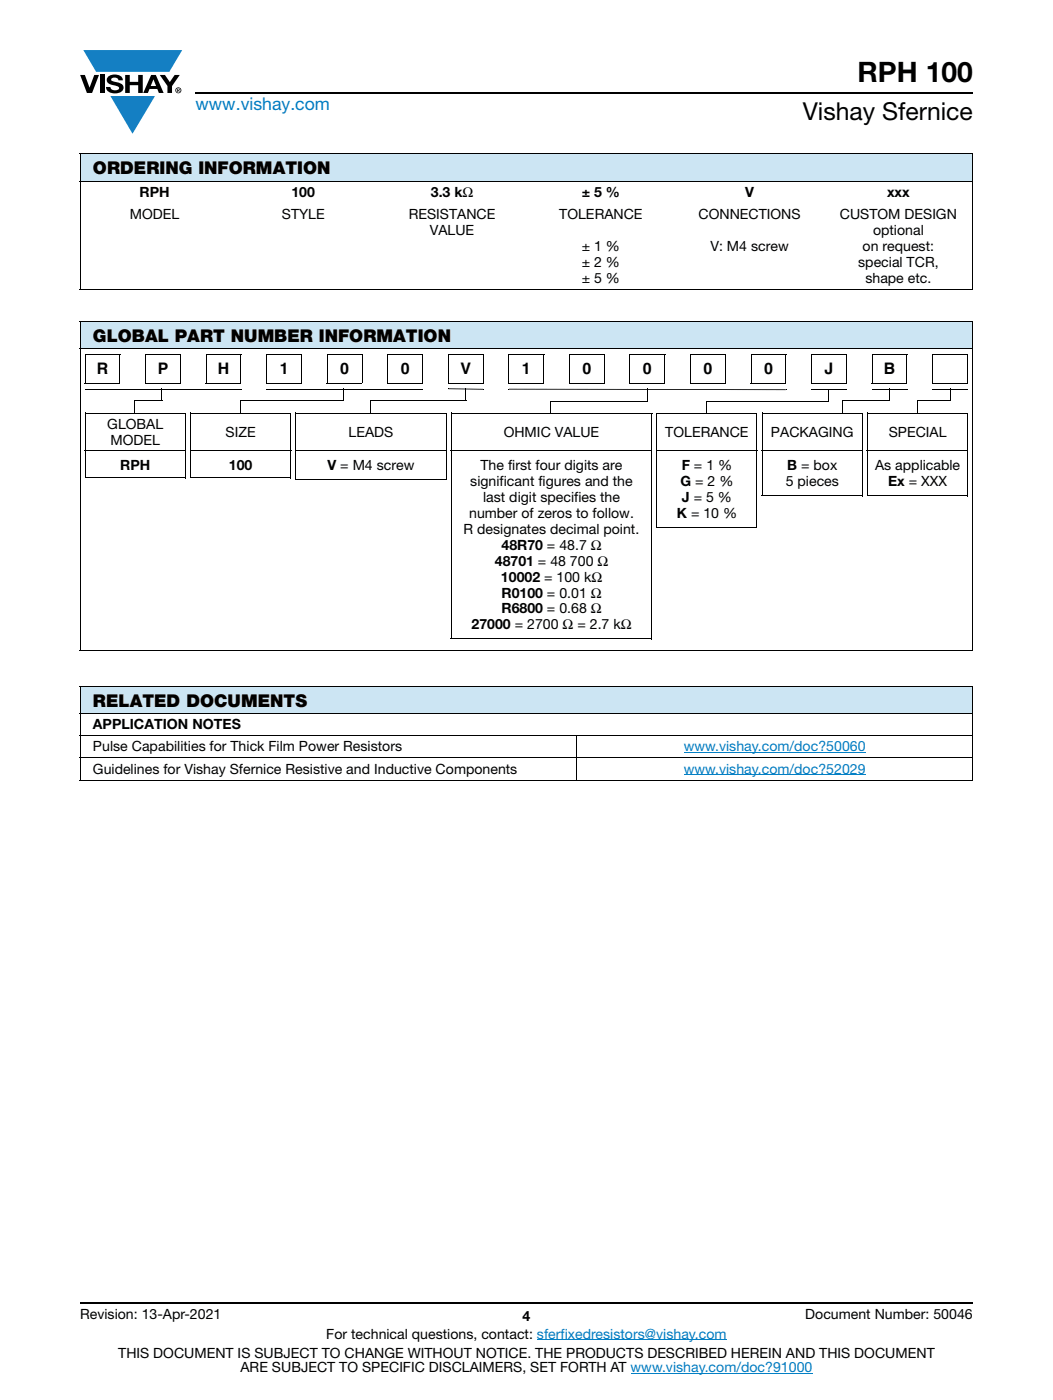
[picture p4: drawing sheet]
<svg xmlns="http://www.w3.org/2000/svg" width="210mm" height="279mm" viewBox="0 0 210 279" stroke-linecap="round" stroke-linejoin="round" font-family="sans-serif">
<defs><g id="words">
<text font-size="5.6" x="171" y="16.4">RPH 100</text>
<text font-size="4.9" x="160.1" y="23.9">Vishay Sfernice</text>
<text font-size="3.5" fill="#007ec4" x="39" y="22">www.vishay.com</text>
<g font-size="3.5">
<text x="18.5" y="34.8">ORDERING INFORMATION</text>
<text x="18.5" y="68.2">GLOBAL PART NUMBER INFORMATION</text>
<text x="18.5" y="141.1">RELATED DOCUMENTS</text>
</g>
<g font-size="3.2">
<text x="19.3" y="74.6">R</text>
<text x="31.5" y="74.6">P</text>
<text x="43.4" y="74.6">H</text>
<text x="55.8" y="74.6">1</text>
<text x="67.9" y="74.6">0</text>
<text x="79.9" y="74.6">0</text>
<text x="91.8" y="74.6">V</text>
<text x="104.1" y="74.6">1</text>
<text x="116.1" y="74.6">0</text>
<text x="128.2" y="74.6">0</text>
<text x="140.3" y="74.6">0</text>
<text x="152.4" y="74.6">0</text>
<text x="164.4" y="74.6">J</text>
<text x="176.2" y="74.6">B</text>
</g>
<g font-size="2.8">
<text x="27.8" y="39.3">RPH</text>
<text x="58.1" y="39.3">100</text>
<text x="85.9" y="39.3">3.3 kΩ</text>
<text x="116" y="39.3">± 5 %</text>
<text x="148.6" y="39.3">V</text>
<text x="176.9" y="39.3">xxx</text>
<text x="25.9" y="43.7">MODEL</text>
<text x="56.2" y="43.7">STYLE</text>
<text x="81.5" y="43.7">RESISTANCE</text>
<text x="85.7" y="46.9">VALUE</text>
<text x="111.5" y="43.7">TOLERANCE</text>
<text x="139.3" y="43.7">CONNECTIONS</text>
<text x="167.5" y="43.7">CUSTOM DESIGN</text>
<text x="174.1" y="46.9">optional</text>
<text x="116" y="50.1">± 1 %</text>
<text x="116" y="53.2">± 2 %</text>
<text x="141.7" y="50.1">V: M4 screw</text>
<text x="171.1" y="53.2">special TCR,</text>
<text x="172" y="50.1">on request:</text>
<text x="116" y="56.4">± 5 %</text>
<text x="172.6" y="56.4">shape etc.</text>
<text x="21.4" y="85.6">GLOBAL</text>
<text x="22" y="88.7">MODEL</text>
<text x="45" y="87.2">SIZE</text>
<text x="69.5" y="87.2">LEADS</text>
<text x="100.5" y="87.2">OHMIC VALUE</text>
<text x="132.7" y="87.2">TOLERANCE</text>
<text x="153.7" y="87.2">PACKAGING</text>
<text x="177.2" y="87.2">SPECIAL</text>
<text x="24" y="93.9">RPH</text>
<text x="45.6" y="93.9">100</text>
<text x="65.3" y="93.9">V = M4 screw</text>
<text x="95.8" y="93.9">The first four digits are</text>
<text x="135.9" y="93.9">F = 1 %</text>
<text x="157" y="93.9">B = box</text>
<text x="174.5" y="93.9">As applicable</text>
<text x="93.8" y="97">significant figures and the</text>
<text x="96.3" y="100.2">last digit specifies the</text>
<text x="135.7" y="97">G = 2 %</text>
<text x="136" y="100.2">J = 5 %</text>
<text x="156.7" y="97">5 pieces</text>
<text x="177.1" y="97">Ex = XXX</text>
<text x="92.5" y="106.6">R designates decimal point.</text>
<text x="93.6" y="103.4">number of zeros to follow.</text>
<text x="135" y="103.4">K = 10 %</text>
<text x="98.7" y="112.9">48701 = 48 700 Ω</text>
<text x="100" y="109.7">48R70 = 48.7 Ω</text>
<text x="99.9" y="116.1">10002 = 100 kΩ</text>
<text x="100" y="119.3">R0100 = 0.01 Ω</text>
<text x="94" y="125.6">27000 = 2700 Ω = 2.7 kΩ</text>
<text x="100" y="122.4">R6800 = 0.68 Ω</text>
<text x="18.5" y="145.6">APPLICATION NOTES</text>
<text x="18.5" y="150">Pulse Capabilities for Thick Film Power Resistors</text>
<text x="18.5" y="154.4">Guidelines for Vishay Sfernice Resistive and Inductive Components</text>
<text x="16" y="263.3">Revision: 13-Apr-2021</text>
<text x="104.2" y="263.6">4</text>
<text x="160.6" y="263.3">Document Number: 50046</text>
<text x="65.1" y="267.1">For technical questions, contact: sferfixedresistors@vishay.com</text>
<text x="23.6" y="271">THIS DOCUMENT IS SUBJECT TO CHANGE WITHOUT NOTICE. THE PRODUCTS DESCRIBED HEREIN AND THIS DOCUMENT</text>
<text x="48" y="273.8">ARE SUBJECT TO SPECIFIC DISCLAIMERS, SET FORTH AT www.vishay.com/doc?91000</text>
</g>
<g font-size="2.8" fill="#007ec4">
<text x="136.4" y="150">www.vishay.com/doc?50060</text>
<text x="136.4" y="154.4">www.vishay.com/doc?52029</text>
</g>
</g></defs>
<g fill="#147fc3">
<path d="M16.6 10h19.7l-2.5 4.3h-1.2h-13.4z"/>
<path d="M22 19.2h8.9l-4.5 7.5z"/>
</g>
<g fill="#000">
<path d="M16 15h.9l1 2.5 .9-2.5h.9l-1.3 3.6h-1.1zM19.9 15h.9v3.6h-.9zM21.6 15.3a2.1 2.1 0 0 1 2.8 .3l.1 .4h-.9a.79 .79 0 0 0-.7-.5 .79 .79 0 0 0-.7 .4l.2 .3 1 .2a1.08 1.08 0 0 1 1.2 1 1.08 1.08 0 0 1-1.1 1.2 1.73 1.73 0 0 1-2.4-1.2h.9a.96 .96 0 0 0 .8 .6 .96 .96 0 0 0 1-.4 1.31 1.31 0 0 0-1.3-.6 1.03 1.03 0 0 1-1-.6 1.03 1.03 0 0 1 .1-1.1zM25 15h.9v1.3h1.7v-1.3h.9v3.6h-.9v-1.6h-1.7v1.6h-.9zM31.9 15h1l1 1.4 .9-1.4h1l-1.5 2.2v1.4h-.9v-1.4z"/>
<path d="M30.6 15.8l.5 1.4h-1zM30.1 15l-1.5 3.6h.9l.3-.8h1.6l.3 .8h.9l-1.5-3.6z"/>
<path d="M35.5 17.8h.2v.2h-.2zM35.3 17.7v.7h.2v-.3l.3 .3-.1-.3 .1-.2v-.2z"/>
<path d="M35.1 18a.46 .46 0 0 1 .9 0 .46 .46 0 0 1-.9 0zM35 18a.6 .6 0 0 0 1.2 0 .6 .6 0 0 0-1.2 0z"/>
</g>
<path d="M39 18.6h155M16 260h178" fill="none" stroke="#000" stroke-width=".36"/>
<path d="M107.1 267.4h37.8M125.8 274h36.2" fill="none" stroke="#007ec4" stroke-width=".2"/>
<g fill="#cce5f3">
<path d="M16 30.7h178v5.5h-178z"/>
<path d="M16 64.1h178v5.5h-178z"/>
<path d="M16 137h178v5.5h-178z"/>
</g>
<path d="M136.4 150.2h36.2M136.4 154.6h36.2" fill="none" stroke="#007ec4" stroke-width=".2"/>
<g fill="none" stroke="#000" stroke-width=".2">
<path d="M15.9 30.7h178.2M15.9 36.2h178.2M16 30.8v26.8M194 30.8v5.3M194 36.3v21.3M15.9 57.7h178.2M15.9 64.1h178.2M15.9 69.6h178.2M16 64.2v65.6M16.9 76.4h7M16.9 77.7h31.2M17 70.7h7"/>
<path d="M17 70.7v5.7M23.9 70.7v5.8M26.9 79.9v2.6M29 76.4h7M29.1 70.7h7M29.1 70.7v5.7M32.3 77.6v2.4M36 70.7v5.8M41 76.4h7M41.1 70.7v5.7M41.1 70.7h7M48 79.9v2.6"/>
<path d="M48 70.7v5.8M53.1 76.4h7M53.1 77.7h31.2M53.2 70.7h7M53.2 70.7v5.7M60.1 70.7v5.8M65.2 76.4h7M65.3 70.7h7M65.3 70.7v5.7M68.5 77.6v2.4M72.2 70.7v5.8M73.9 79.9v2.6"/>
<path d="M77.3 76.4h7M77.3 70.7v5.7M77.3 70.7h7M84.3 70.7v5.8M89.3 76.4h7M89.4 70.7v5.7M89.4 70.7h7M92.9 77.6v2.4M96.3 70.7v5.8M101.4 76.4h7M101.5 70.7v5.7M101.5 70.7h7"/>
<path d="M108.4 70.7v5.8M109.8 80v2.5M113.5 76.4h7M113.6 70.7h7M113.6 70.7v5.7M120.5 70.7v5.8M125.5 76.4h7M125.6 70.7v5.7M125.6 70.7h7M129.1 77.6v2.4M132.5 70.7v5.8M137.6 76.4h7"/>
<path d="M137.7 70.7h7M137.7 70.7v5.7M141 80v2.5M144.6 70.7v5.8M149.7 76.4h7M149.8 70.7h7M149.8 70.7v5.7M156.7 70.7v5.8M161.8 76.4h7M161.8 77.7h7M161.8 70.7v5.7M161.8 70.7h7"/>
<path d="M165.2 77.7v2.4M168 79.9v2.6M168.8 70.7v5.8M173.8 76.4h7M173.8 77.7h7.1M173.9 70.7v5.7M173.9 70.7h7M177.4 77.6v2.4M180.8 70.7v5.8M182.9 79.9v2.6M185.9 76.4h7M185.9 77.7h7.1"/>
<path d="M186 70.7h7M186 70.7v5.7M189.5 77.6v2.4M192.9 70.7v5.8M194 64.2v65.6M16.9 95.3h20.1M16.9 90h20.2M17 82.5h20.1M17 82.4v12.9M26.9 80h5.5M37 82.5v12.9M37.9 90h20.2"/>
<path d="M37.9 95.4h20.1M38 82.5h20.1M38 82.4v13M48 80h20.6M58 82.5v13M58.9 90h30.1M58.9 95.6h30M58.9 82.4v13.2M58.9 82.5h30.1M73.9 80h19.1M88.9 82.5v13.2M89.9 90h40.1"/>
<path d="M90 82.4v45.1M90 82.5h40M109.8 80h19.4M130 82.5v45.1M130.8 90h20.2M130.9 82.4v22.8M130.9 82.5h20.1M141 80.1h24.3M150.9 82.5v22.8M151.9 90h20.1M151.9 99h20M152 82.5h20"/>
<path d="M152 82.4v16.6M168 80h9.5M171.9 82.5v16.5M172.8 90h20.2M172.8 99h20.1M172.9 82.5h20.1M172.9 82.4v16.6M182.9 80h6.7M192.9 82.5v16.5M130.8 105.2h20.1M15.9 129.9h178.2M15.9 137h178.2"/>
<path d="M16 137v18.6M89.9 127.5h40.1M194 137v18.6M15.9 142.5h178.2M15.9 146.9h178.2M15.9 151.3h178.2M15.9 155.7h178.2M115 146.8v9"/>
</g>
<path d="M89.3 77.5l.1 .2zM96.3 77.6l.1 .2zM101.4 77.6l.1 .2zM156.7 77.7l.1 .2z" fill="#000"/>
<path d="M89.4 77.6h6.9M101.5 77.7h55.2" fill="none" stroke="#000" stroke-width=".28"/>
<use href="#words"/>
</svg>
